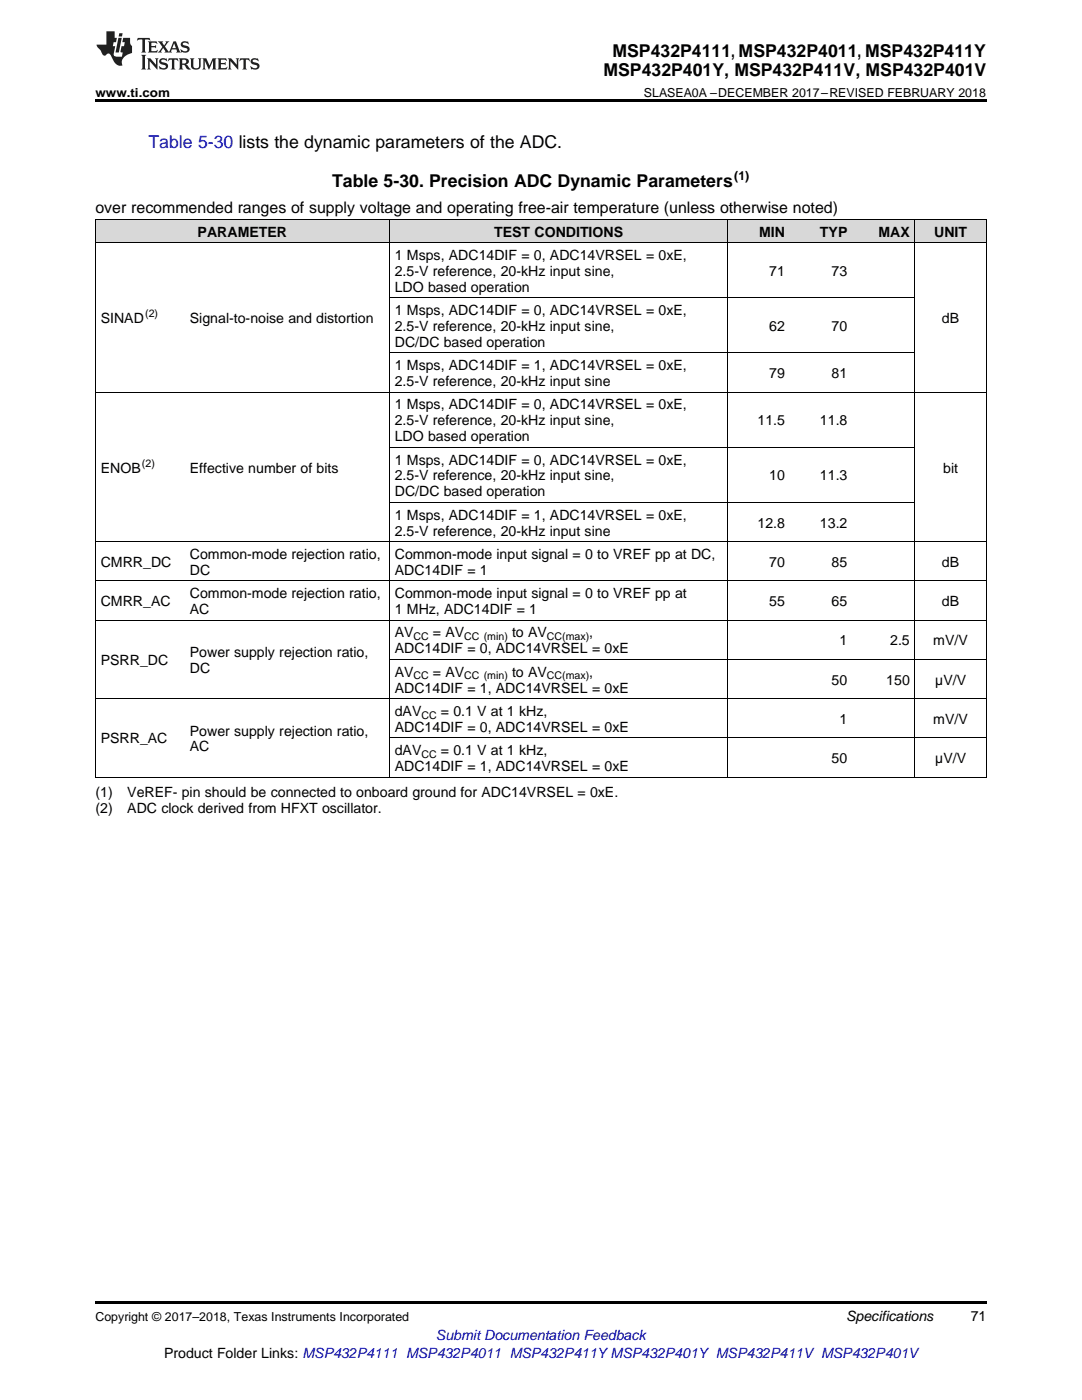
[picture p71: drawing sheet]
<svg xmlns="http://www.w3.org/2000/svg" width="216mm" height="279mm" viewBox="0 0 216 279" stroke-linecap="round" stroke-linejoin="round" font-family="sans-serif">
<defs><g id="words">
<g font-size="3.5">
<text x="122.2" y="11.3">MSP432P4111, MSP432P4011, MSP432P411Y</text>
<text x="120.4" y="15.2">MSP432P401Y, MSP432P411V, MSP432P401V</text>
<text x="66.3" y="37.4">Table 5-30. Precision ADC Dynamic Parameters</text>
</g>
<text font-size="3.5" fill="#00f" x="29.6" y="29.6">Table 5-30 lists the dynamic parameters of the ADC.</text>
<text font-size="3.2" x="19" y="42.5">over recommended ranges of supply voltage and operating free-air temperature (unless otherwise noted)</text>
<g font-size="2.8">
<text x="39.4" y="47.2">PARAMETER</text>
<text x="98.6" y="47.2">TEST CONDITIONS</text>
<text x="151.5" y="47.2">MIN</text>
<text x="163.6" y="47.2">TYP</text>
<text x="175.3" y="47.2">MAX</text>
<text x="186.4" y="47.2">UNIT</text>
<text x="78.8" y="51.9">1 Msps, ADC14DIF = 0, ADC14VRSEL = 0xE,</text>
<text x="78.8" y="55">2.5-V reference, 20-kHz input sine,</text>
<text x="78.8" y="58.2">LDO based operation</text>
<text x="153.5" y="55">71</text>
<text x="165.9" y="55">73</text>
<text x="20.1" y="64.5">SINAD</text>
<text x="37.9" y="64.5">Signal-to-noise and distortion</text>
<text x="78.8" y="62.9">1 Msps, ADC14DIF = 0, ADC14VRSEL = 0xE,</text>
<text x="188" y="64.5">dB</text>
<text x="78.8" y="66">2.5-V reference, 20-kHz input sine,</text>
<text x="78.8" y="69.2">DC/DC based operation</text>
<text x="153.5" y="66">62</text>
<text x="165.9" y="66">70</text>
<text x="78.8" y="73.9">1 Msps, ADC14DIF = 1, ADC14VRSEL = 0xE,</text>
<text x="78.8" y="77">2.5-V reference, 20-kHz input sine</text>
<text x="153.5" y="75.5">79</text>
<text x="165.9" y="75.5">81</text>
<text x="78.8" y="81.7">1 Msps, ADC14DIF = 0, ADC14VRSEL = 0xE,</text>
<text x="78.8" y="84.9">2.5-V reference, 20-kHz input sine,</text>
<text x="78.8" y="88.1">LDO based operation</text>
<text x="151.2" y="84.9">11.5</text>
<text x="163.6" y="84.9">11.8</text>
<text x="20.1" y="94.3">ENOB</text>
<text x="37.9" y="94.3">Effective number of bits</text>
<text x="78.8" y="92.7">1 Msps, ADC14DIF = 0, ADC14VRSEL = 0xE,</text>
<text x="78.8" y="95.9">2.5-V reference, 20-kHz input sine,</text>
<text x="153.5" y="95.9">10</text>
<text x="163.6" y="95.9">11.3</text>
<text x="188.2" y="94.3">bit</text>
<text x="78.8" y="99.1">DC/DC based operation</text>
<text x="78.8" y="103.7">1 Msps, ADC14DIF = 1, ADC14VRSEL = 0xE,</text>
<text x="78.8" y="106.9">2.5-V reference, 20-kHz input sine</text>
<text x="151.2" y="105.3">12.8</text>
<text x="163.6" y="105.3">13.2</text>
<text x="20.1" y="113.1">CMRR_DC</text>
<text x="37.9" y="111.5">Common-mode rejection ratio,</text>
<text x="78.8" y="111.5">Common-mode input signal = 0 to VREF pp at DC,</text>
<text x="153.5" y="113.1">70</text>
<text x="165.9" y="113.1">85</text>
<text x="188" y="113.1">dB</text>
<text x="37.9" y="114.7">DC</text>
<text x="37.9" y="119.4">Common-mode rejection ratio,</text>
<text x="78.8" y="114.7">ADC14DIF = 1</text>
<text x="78.8" y="119.4">Common-mode input signal = 0 to VREF pp at</text>
<text x="20.1" y="121">CMRR_AC</text>
<text x="37.9" y="122.6">AC</text>
<text x="78.8" y="122.6">1 MHz, ADC14DIF = 1</text>
<text x="153.5" y="121">55</text>
<text x="165.9" y="121">65</text>
<text x="188" y="121">dB</text>
<text x="37.9" y="131.1">Power supply rejection ratio,</text>
<text x="78.8" y="127.2">AV</text>
<text x="78.8" y="130.4">ADC14DIF = 0, ADC14VRSEL = 0xE</text>
<text x="86.4" y="127.2">= AV</text>
<text x="102.2" y="127.2">to AV</text>
<text x="117.6" y="127.2">,</text>
<text x="167.5" y="128.8">1</text>
<text x="177.6" y="128.8">2.5</text>
<text x="186.2" y="128.8">mV/V</text>
<text x="20.1" y="132.7">PSRR_DC</text>
<text x="37.9" y="134.3">DC</text>
<text x="78.8" y="135">AV</text>
<text x="86.4" y="135">= AV</text>
<text x="102.2" y="135">to AV</text>
<text x="117.6" y="135">,</text>
<text x="165.9" y="136.6">50</text>
<text x="176.8" y="136.6">150</text>
<text x="186.6" y="136.6">µV/V</text>
<text x="78.8" y="138.2">ADC14DIF = 1, ADC14VRSEL = 0xE</text>
<text x="78.8" y="142.9">dAV</text>
<text x="88" y="142.9">= 0.1 V at 1 kHz,</text>
<text x="20.1" y="148.4">PSRR_AC</text>
<text x="37.9" y="146.8">Power supply rejection ratio,</text>
<text x="37.9" y="150">AC</text>
<text x="78.8" y="146">ADC14DIF = 0, ADC14VRSEL = 0xE</text>
<text x="167.5" y="144.5">1</text>
<text x="186.2" y="144.5">mV/V</text>
<text x="78.8" y="150.7">dAV</text>
<text x="78.8" y="153.9">ADC14DIF = 1, ADC14VRSEL = 0xE</text>
<text x="88" y="150.7">= 0.1 V at 1 kHz,</text>
<text x="165.9" y="152.3">50</text>
<text x="186.6" y="152.3">µV/V</text>
<text x="19" y="159">(1)</text>
<text x="25.4" y="159">VeREF- pin should be connected to onboard ground for ADC14VRSEL = 0xE.</text>
<text x="19" y="162.2">(2)</text>
<text x="25.4" y="162.2">ADC clock derived from HFXT oscillator.</text>
<text x="168.8" y="263.6">Specifications</text>
<text x="193.7" y="263.6">71</text>
<text x="32.7" y="270.9">Product Folder Links: MSP432P4111 MSP432P4011 MSP432P411YMSP432P401Y MSP432P411V MSP432P401V</text>
</g>
<text font-size="2.8" fill="#00f" x="87" y="267.4">Submit Documentation Feedback</text>
<g font-size="2.5">
<text x="19" y="19.3">www.ti.com</text>
<text x="128.5" y="19.3">SLASEA0A –DECEMBER 2017–REVISED FEBRUARY 2018</text>
<text x="146.5" y="36">(1)</text>
<text x="19" y="263.6">Copyright © 2017–2018, Texas Instruments Incorporated</text>
</g>
<g font-size="2.1">
<text x="29" y="63.3">(2)</text>
<text x="28.3" y="93.2">(2)</text>
<text x="82.5" y="127.8">CC</text>
<text x="92.6" y="127.8">CC (min)</text>
<text x="109.1" y="127.8">CC(max)</text>
<text x="82.5" y="135.6">CC</text>
<text x="92.6" y="135.6">CC (min)</text>
<text x="109.1" y="135.6">CC(max)</text>
<text x="84.1" y="143.4">CC</text>
<text x="84.1" y="151.3">CC</text>
</g>
</g></defs>
<g fill="#d8d8d8">
<path d="M19 43.8h17.8v4.7h-17.8z"/>
<path d="M36.8 43.8h40.9v4.7h-40.9z"/>
<path d="M77.7 43.8h40.9v4.7h-40.9z"/>
<path d="M118.6 43.8h26.7v4.7h-26.7z"/>
<path d="M145.3 43.8h12.4v4.7h-12.4z"/>
<path d="M157.7 43.8h12.5v4.7h-12.5z"/>
<path d="M170.2 43.8h12.4v4.7h-12.4z"/>
<path d="M182.6 43.8h14.2v4.7h-14.2z"/>
</g>
<path d="M19 19.9h177.8v.5h-177.8zM19 259.7h177.8v.5h-177.8z" fill="#000"/>
<g fill="none" stroke="#000" stroke-width=".2">
<path d="M19 48.4h177.8M19 43.8h177.8M19.1 43.8v111.4M77.7 43.8v111.4M77.7 59.4h104.9M145.2 43.8v111.4M182.5 43.8v111.4M196.8 43.8v111.4M19 78.3h177.8M77.7 70.4h104.9M77.7 89.3h104.9M19 115.9h177.8"/>
<path d="M19 108.1h177.8M77.7 100.3h104.9M19 139.4h177.8M19 123.8h177.8M77.7 131.6h119.1M19 155.1h177.8M77.7 147.3h119.1"/>
</g>
<g fill="#231f20">
<path d="M27.5 7.6l-.1 .5 .4-.2h.6v.1v2.1l-.2 .4h1l-.3-.4v-2.1l.1-.1h.5l.5 .2-.2-.5zM29.5 8.3l.2 .3v1.5l-.2 .4h1.8l.2-.6a1.04 1.04 0 0 1-1.3 .2v-.7h.6l.3 .2v-.6l-.3 .2h-.6v-.6l.8-.1 .4 .3-.2-.5zM31.5 8.3l.9 1.1-.9 1.1h.8l-.2-.2 .5-.7 .4 .7-.2 .2h1.5l-.1-.2 .1-.4h.9l.1 .4-.2 .2h1l-.3-.3-.7-1.9h-.5l-.9 2-.8-1 .9-1h-.8l.1 .3-.3 .5-.4-.6 .2-.2zM34.7 8.6l.4 1h-.7zM36.3 8.4a.63 .63 0 0 0-.2 .7 .63 .63 0 0 0 .6 .4l.6 .2 .1 .2a.75 .75 0 0 1-.7 .4 .75 .75 0 0 1-.6-.5l.1 .7 .1-.1a1.11 1.11 0 0 0 1.5-.6 1.13 1.13 0 0 0-1.2-.8l-.1-.4a1.04 1.04 0 0 1 1.2 .2l-.2-.5-.1 .1-.5-.2zM28.2 10.9l.2 .4v2.2l-.2 .4h1l-.3-.4v-2.2l.3-.4zM29.3 11.6l.3 .4v1.5l-.3 .4h.8l-.2-.4v-1.3l1.5 1.7v-1.9l.2-.4h-.7l.2 .4v.9l-1.1-1.3zM32 11.8a.62 .62 0 0 0-.2 .7 .62 .62 0 0 0 .6 .4l.6 .1 .1 .3a.76 .76 0 0 1-.7 .3 .76 .76 0 0 1-.6-.4l.1 .7 .1-.1a1.11 1.11 0 0 0 1.5-.6 1.13 1.13 0 0 0-1.2-.8l-.1-.4a1.04 1.04 0 0 1 1.2 .2l-.2-.6-.1 .1-.5-.1zM33.7 11.6l-.2 .6a.61 .61 0 0 1 .8-.3v1.6l-.2 .4h.9l-.2-.4v-1.6a.63 .63 0 0 1 .8 .3l-.2-.6zM35.6 11.6l.3 .4v1.5l-.3 .4h1l-.2-.2v-.8l.5 .2a.76 .76 0 0 0 1.2 .7l-1-1a.58 .58 0 0 0 .6-.5 .58 .58 0 0 0-.5-.6zM36.4 11.9h.1a.45 .45 0 0 1 .5 .1 .45 .45 0 0 1 .1 .5l-.7 .2zM37.9 11.6l.2 .2a2.17 2.17 0 0 0 .3 1.9 .99 .99 0 0 0 1.6-.6v-1.1l.2-.4h-.7l.2 .2a1.92 1.92 0 0 1-.2 1.8 .6 .6 0 0 1-.9-.5v-1.1l.2-.4zM40.4 11.6l.2 .4v1.5l-.2 .4h.7l-.2-.4v-1.4l.8 1.8 .8-1.8v1.4l-.2 .4h.9l-.2-.4v-1.5l.2-.4h-.8l-.6 1.5-.6-1.5zM43.4 11.6l.2 .4v1.5l-.2 .4h1.8l.2-.6a1.04 1.04 0 0 1-1.3 .1v-.6h.5l.4 .2v-.6l-.4 .2h-.5v-.7h.8l.3 .3-.1-.6zM45.5 11.6l.2 .4v1.5l-.2 .4h.7l-.2-.4v-1.3l1.5 1.7v-1.9l.2-.4h-.7l.2 .4v.9l-1.1-1.3zM47.9 11.6l-.1 .6a.61 .61 0 0 1 .8-.3v1.6l-.3 .4h1l-.3-.4 .1-1.6a.63 .63 0 0 1 .7 .3l-.1-.6zM50.2 11.8a.62 .62 0 0 0-.2 .7 .62 .62 0 0 0 .6 .4l.6 .1 .2 .3a.76 .76 0 0 1-.8 .3 .76 .76 0 0 1-.6-.4l.1 .7 .2-.1a1.11 1.11 0 0 0 1.5-.6 1.13 1.13 0 0 0-1.3-.8l-.1-.4a1.04 1.04 0 0 1 1.2 .2l-.1-.6-.2 .1-.5-.1z"/>
<path d="M21.2 6.3v2.6h-1.9l.1 .4 .7 .9a.91 .91 0 0 0 1 .8 .56 .56 0 0 1 .5-.3 .56 .56 0 0 1 .5 .3l.4 .8a1.53 1.53 0 0 0 1.9 1.2 1.54 1.54 0 0 1 1-2.1l.9-.3v-1.4a1.52 1.52 0 0 1-.3-1.6h-1.4l-.2 .8h.5l-.2 .8h-.4l-.2 1v.2l.4 .1-.2 .8a1.93 1.93 0 0 1-1.6-.3l.3-1.8h-.5l.2-.8h.4l.2-.8h-.4v-1.3zM23.6 7.6l-.6 2.9h.7l.6-2.9zM23.8 6.6l-.1 .7h.6l.2-.7z"/>
</g>
<use href="#words"/>
</svg>
